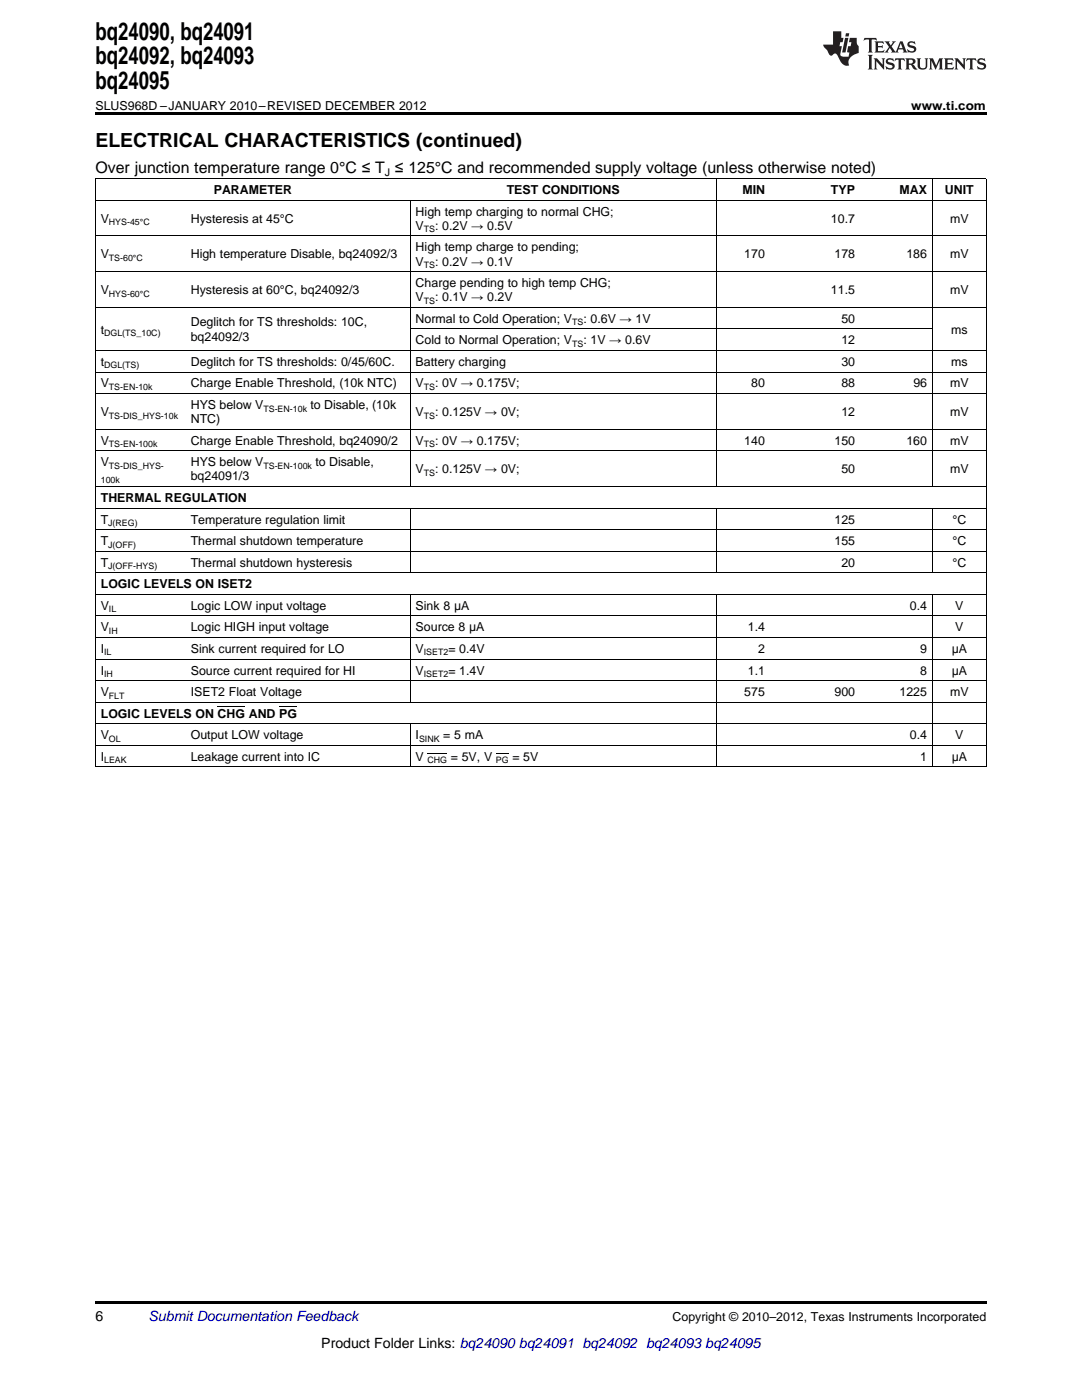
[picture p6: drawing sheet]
<svg xmlns="http://www.w3.org/2000/svg" width="216mm" height="279mm" viewBox="0 0 216 279" stroke-linecap="round" stroke-linejoin="round" font-family="sans-serif">
<defs><g id="words">
<g font-size="4.9">
<text x="19" y="7.9">bq24090, bq24091</text>
<text x="19" y="12.8">bq24092, bq24093</text>
<text x="19" y="17.8">bq24095</text>
</g>
<text font-size="3.9" x="19" y="29.3">ELECTRICAL CHARACTERISTICS (continued)</text>
<text font-size="3.2" x="19" y="34.4">Over junction temperature range 0°C ≤ T ≤ 125°C and recommended supply voltage (unless otherwise noted)</text>
<g font-size="2.8">
<text x="19" y="263.6">6</text>
<text x="64.1" y="269">Product Folder Links: bq24090 bq24091 bq24092 bq24093 bq24095</text>
</g>
<text font-size="2.8" fill="#0000c8" x="29.6" y="263.6">Submit Documentation Feedback</text>
<g font-size="2.5">
<text x="19" y="21.9">SLUS968D –JANUARY 2010–REVISED DECEMBER 2012</text>
<text x="181.8" y="21.9">www.ti.com</text>
<text x="42.7" y="38.7">PARAMETER</text>
<text x="101.1" y="38.7">TEST CONDITIONS</text>
<text x="148.1" y="38.7">MIN</text>
<text x="165.8" y="38.7">TYP</text>
<text x="179.5" y="38.7">MAX</text>
<text x="188.6" y="38.7">UNIT</text>
<text x="20.1" y="44.4">V</text>
<text x="38.1" y="44.4">Hysteresis at 45°C</text>
<text x="82.9" y="43">High temp charging to normal CHG;</text>
<text x="82.9" y="45.9">V</text>
<text x="86.8" y="45.9">: 0.2V → 0.5V</text>
<text x="165.8" y="44.4">10.7</text>
<text x="189.6" y="44.4">mV</text>
<text x="20.1" y="51.6">V</text>
<text x="38.1" y="51.6">High temperature Disable, bq24092/3</text>
<text x="82.9" y="50.2">High temp charge to pending;</text>
<text x="82.9" y="53">V</text>
<text x="86.8" y="53">: 0.2V → 0.1V</text>
<text x="148.5" y="51.6">170</text>
<text x="166.5" y="51.6">178</text>
<text x="180.9" y="51.6">186</text>
<text x="189.6" y="51.6">mV</text>
<text x="20.1" y="58.7">V</text>
<text x="38.1" y="58.7">Hysteresis at 60°C, bq24092/3</text>
<text x="82.9" y="57.3">Charge pending to high temp CHG;</text>
<text x="165.8" y="58.7">11.5</text>
<text x="189.6" y="58.7">mV</text>
<text x="38.1" y="65.2">Deglitch for TS thresholds: 10C,</text>
<text x="82.9" y="60.1">V</text>
<text x="82.9" y="64.4">Normal to Cold Operation; V</text>
<text x="86.8" y="60.1">: 0.1V → 0.2V</text>
<text x="116.4" y="64.4">: 0.6V → 1V</text>
<text x="167.9" y="64.4">50</text>
<text x="20.1" y="66.6">t</text>
<text x="38.1" y="68">bq24092/3</text>
<text x="82.9" y="68.7">Cold to Normal Operation; V</text>
<text x="116.4" y="68.7">: 1V → 0.6V</text>
<text x="167.9" y="68.7">12</text>
<text x="189.8" y="66.6">ms</text>
<text x="20.1" y="73">t</text>
<text x="20.1" y="77.3">V</text>
<text x="38.1" y="73">Deglitch for TS thresholds: 0/45/60C.</text>
<text x="38.1" y="77.3">Charge Enable Threshold, (10k NTC)</text>
<text x="82.9" y="73">Battery charging</text>
<text x="82.9" y="77.3">V</text>
<text x="86.8" y="77.3">: 0V → 0.175V;</text>
<text x="149.9" y="77.3">80</text>
<text x="167.9" y="73">30</text>
<text x="167.9" y="77.3">88</text>
<text x="182.2" y="77.3">96</text>
<text x="189.6" y="77.3">mV</text>
<text x="189.8" y="73">ms</text>
<text x="20.1" y="83">V</text>
<text x="38.1" y="81.6">HYS below V</text>
<text x="61.9" y="81.6">to Disable, (10k</text>
<text x="82.9" y="83">V</text>
<text x="86.8" y="83">: 0.125V → 0V;</text>
<text x="167.9" y="83">12</text>
<text x="189.6" y="83">mV</text>
<text x="20.1" y="88.8">V</text>
<text x="38.1" y="84.5">NTC)</text>
<text x="38.1" y="88.8">Charge Enable Threshold, bq24090/2</text>
<text x="82.9" y="88.8">V</text>
<text x="86.8" y="88.8">: 0V → 0.175V;</text>
<text x="148.5" y="88.8">140</text>
<text x="166.5" y="88.8">150</text>
<text x="180.9" y="88.8">160</text>
<text x="189.6" y="88.8">mV</text>
<text x="20.1" y="93.1">V</text>
<text x="38.1" y="93.1">HYS below V</text>
<text x="38.1" y="95.9">bq24091/3</text>
<text x="62.9" y="93.1">to Disable,</text>
<text x="82.9" y="94.5">V</text>
<text x="86.8" y="94.5">: 0.125V → 0V;</text>
<text x="167.9" y="94.5">50</text>
<text x="189.6" y="94.5">mV</text>
<text x="20.1" y="100.2">THERMAL REGULATION</text>
<text x="20.1" y="104.5">T</text>
<text x="38.1" y="104.5">Temperature regulation limit</text>
<text x="166.5" y="104.5">125</text>
<text x="190" y="104.5">°C</text>
<text x="20.1" y="108.8">T</text>
<text x="20.1" y="113.1">T</text>
<text x="38.1" y="108.8">Thermal shutdown temperature</text>
<text x="38.1" y="113.1">Thermal shutdown hysteresis</text>
<text x="166.5" y="108.8">155</text>
<text x="167.9" y="113.1">20</text>
<text x="190" y="108.8">°C</text>
<text x="190" y="113.1">°C</text>
<text x="20.1" y="117.4">LOGIC LEVELS ON ISET2</text>
<text x="20.1" y="121.7">V</text>
<text x="38.1" y="121.7">Logic LOW input voltage</text>
<text x="82.9" y="121.7">Sink 8 μA</text>
<text x="181.5" y="121.7">0.4</text>
<text x="190.6" y="121.7">V</text>
<text x="20.1" y="126">V</text>
<text x="20.1" y="130.3">I</text>
<text x="38.1" y="126">Logic HIGH input voltage</text>
<text x="38.1" y="130.3">Sink current required for LO</text>
<text x="82.9" y="126">Source 8 μA</text>
<text x="82.9" y="130.3">V</text>
<text x="89.5" y="130.3">= 0.4V</text>
<text x="149.2" y="126">1.4</text>
<text x="151.3" y="130.3">2</text>
<text x="183.6" y="130.3">9</text>
<text x="189.9" y="130.3">μA</text>
<text x="190.6" y="126">V</text>
<text x="20.1" y="134.6">I</text>
<text x="38.1" y="134.6">Source current required for HI</text>
<text x="82.9" y="134.6">V</text>
<text x="89.5" y="134.6">= 1.4V</text>
<text x="149.2" y="134.6">1.1</text>
<text x="183.6" y="134.6">8</text>
<text x="189.9" y="134.6">μA</text>
<text x="20.1" y="138.9">V</text>
<text x="20.1" y="143.2">LOGIC LEVELS ON CHG AND PG</text>
<text x="38.1" y="138.9">ISET2 Float Voltage</text>
<text x="148.5" y="138.9">575</text>
<text x="166.5" y="138.9">900</text>
<text x="179.5" y="138.9">1225</text>
<text x="189.6" y="138.9">mV</text>
<text x="20.1" y="147.5">V</text>
<text x="38.1" y="147.5">Output LOW voltage</text>
<text x="82.9" y="147.5">I</text>
<text x="88.4" y="147.5">= 5 mA</text>
<text x="181.5" y="147.5">0.4</text>
<text x="190.6" y="147.5">V</text>
<text x="20.1" y="151.8">I</text>
<text x="38.1" y="151.8">Leakage current into IC</text>
<text x="82.9" y="151.8">V</text>
<text x="90" y="151.8">= 5V, V</text>
<text x="102.2" y="151.8">= 5V</text>
<text x="183.6" y="151.8">1</text>
<text x="189.9" y="151.8">μA</text>
<text x="134.2" y="263.6">Copyright © 2010–2012, Texas Instruments Incorporated</text>
</g>
<text font-size="2.1" x="76.8" y="35.1">J</text>
<g font-size="1.8">
<text x="21.7" y="44.9">HYS-45°C</text>
<text x="84.6" y="46.4">TS</text>
<text x="21.7" y="52.1">TS-60°C</text>
<text x="84.6" y="53.5">TS</text>
<text x="21.7" y="59.2">HYS-60°C</text>
<text x="84.6" y="60.6">TS</text>
<text x="114.2" y="64.9">TS</text>
<text x="20.8" y="67.1">DGL(TS_10C)</text>
<text x="114.2" y="69.2">TS</text>
<text x="20.8" y="73.5">DGL(TS)</text>
<text x="21.7" y="77.8">TS-EN-10k</text>
<text x="84.6" y="77.8">TS</text>
<text x="21.7" y="83.5">TS-DIS_HYS-10k</text>
<text x="52.6" y="82.1">TS-EN-10k</text>
<text x="84.6" y="83.5">TS</text>
<text x="21.7" y="89.3">TS-EN-100k</text>
<text x="84.6" y="89.3">TS</text>
<text x="21.7" y="93.6">TS-DIS_HYS-</text>
<text x="52.6" y="93.6">TS-EN-100k</text>
<text x="84.6" y="95">TS</text>
<text x="20.1" y="96.4">100k</text>
<text x="21.6" y="105">J(REG)</text>
<text x="21.6" y="109.3">J(OFF)</text>
<text x="21.6" y="113.6">J(OFF-HYS)</text>
<text x="21.7" y="122.2">IL</text>
<text x="20.8" y="130.8">IL</text>
<text x="21.7" y="126.5">IH</text>
<text x="84.6" y="130.8">ISET2</text>
<text x="20.8" y="135.1">IH</text>
<text x="84.6" y="135.1">ISET2</text>
<text x="21.7" y="139.4">FLT</text>
<text x="21.7" y="148">OL</text>
<text x="83.6" y="148">SINK</text>
<text x="20.8" y="152.3">LEAK</text>
<text x="85.3" y="152.3">CHG</text>
<text x="99" y="152.3">PG</text>
</g>
</g></defs>
<path d="M19 22.5h177.8v.5h-177.8zM19 259.7h177.8v.5h-177.8z" fill="#000"/>
<g fill="none" stroke="#000" stroke-width=".2">
<path d="M19 40h177.8M19 35.6h177.8M19.1 35.7v117.4M142.9 35.7v61.5M186 35.7v61.5M196.8 35.7v117.4M19 54.2h177.8M19 47.1h177.8M81.8 40v57.2M19 78.5h177.8M19 74.2h177.8M19 69.9h177.8"/>
<path d="M19 61.3h177.8M81.9 65.6h104.2M19 97.1h177.8M19 90h177.8M19 85.7h177.8M19 118.6h177.8M19 114.3h177.8M19 110h177.8M19 105.7h177.8M19 101.4h177.8M81.8 101.5v12.9M81.8 118.7v21.5"/>
<path d="M142.9 101.5v12.9M142.9 118.7v34.4M186 101.5v12.9M186 118.7v34.4M19 135.8h177.8M19 131.5h177.8M19 127.2h177.8M19 122.9h177.8M19 153.1h177.8M19 148.7h177.8M19 144.4h177.8M19 140.1h177.8"/>
<path d="M81.8 144.5v8.6"/>
</g>
<g fill="#231f20">
<path d="M172.5 7.6l-.1 .5 .4-.2h.6v.1v2.1l-.2 .4h.9l-.2-.4v-2.1l.1-.1h.5l.5 .2-.2-.5zM174.5 8.3l.2 .3v1.5l-.2 .4h1.8l.2-.6a1.04 1.04 0 0 1-1.3 .2v-.7h.6l.3 .2v-.6l-.3 .2h-.6v-.6l.8-.1 .4 .3-.2-.5zM176.5 8.3l.9 1.1-.9 1.1h.8l-.2-.2 .4-.7 .5 .7-.2 .2h1.5l-.2-.2 .2-.4h.9l.1 .4-.2 .2h1l-.3-.3-.7-1.9h-.5l-.9 2-.8-1 .9-1h-.8l.1 .3-.4 .5-.3-.6 .1-.2zM179.7 8.6l.4 1h-.7zM181.3 8.4a.63 .63 0 0 0-.2 .7 .63 .63 0 0 0 .6 .4l.6 .2 .1 .2a.75 .75 0 0 1-.7 .4 .75 .75 0 0 1-.6-.5l.1 .7 .1-.1a1.11 1.11 0 0 0 1.5-.6 1.13 1.13 0 0 0-1.2-.8l-.1-.4a1.04 1.04 0 0 1 1.2 .2l-.2-.5-.2 .1-.4-.2zM173.2 10.9l.2 .4v2.2l-.2 .4h1l-.3-.4v-2.2l.3-.4zM174.3 11.6l.3 .4v1.5l-.3 .4h.8l-.2-.4v-1.3l1.5 1.7v-1.9l.2-.4h-.7l.2 .4v.9l-1.1-1.3zM177 11.8a.62 .62 0 0 0-.2 .7 .62 .62 0 0 0 .6 .4l.6 .1 .1 .3a.76 .76 0 0 1-.7 .3 .76 .76 0 0 1-.7-.4l.2 .7 .1-.1a1.11 1.11 0 0 0 1.5-.6 1.13 1.13 0 0 0-1.2-.8l-.1-.4a1.04 1.04 0 0 1 1.2 .2l-.2-.6-.2 .1-.5-.1zM178.7 11.6l-.2 .6a.61 .61 0 0 1 .8-.3v1.6l-.2 .4h.9l-.2-.4v-1.6a.63 .63 0 0 1 .7 .3l-.1-.6zM180.6 11.6l.3 .4v1.5l-.3 .4h1l-.2-.2-.1-.8 .6 .2a.76 .76 0 0 0 1.2 .7l-1-1a.58 .58 0 0 0 .6-.5 .58 .58 0 0 0-.5-.6zM181.4 11.9h.1a.45 .45 0 0 1 .5 .1 .45 .45 0 0 1 .1 .5l-.8 .2zM182.9 11.6l.2 .2a2.17 2.17 0 0 0 .3 1.9 .99 .99 0 0 0 1.6-.6v-1.1l.2-.4h-.7l.2 .2a1.92 1.92 0 0 1-.2 1.8 .6 .6 0 0 1-.9-.5v-1.1l.2-.4zM185.4 11.6l.2 .4v1.5l-.2 .4h.7l-.2-.4v-1.4l.8 1.8 .8-1.8v1.4l-.2 .4h.9l-.2-.4v-1.5l.2-.4h-.8l-.6 1.5-.6-1.5zM188.4 11.6l.2 .4v1.5l-.2 .4h1.8l.1-.6a1.04 1.04 0 0 1-1.2 .1v-.6h.5l.4 .2v-.6l-.4 .2h-.5v-.7h.8l.3 .3-.1-.6zM190.5 11.6l.2 .4v1.5l-.2 .4h.7l-.2-.4v-1.3l1.5 1.7v-1.9l.2-.4h-.7l.2 .4v.9l-1.1-1.3zM192.9 11.6l-.1 .6a.61 .61 0 0 1 .7-.3l.1 1.6-.3 .4h1l-.3-.4 .1-1.6a.63 .63 0 0 1 .7 .3l-.1-.6zM195.2 11.8a.62 .62 0 0 0-.2 .7 .62 .62 0 0 0 .6 .4l.6 .1 .1 .3a.76 .76 0 0 1-.7 .3 .76 .76 0 0 1-.6-.4l.1 .7 .1-.1a1.11 1.11 0 0 0 1.6-.6 1.13 1.13 0 0 0-1.3-.8l-.1-.4a1.04 1.04 0 0 1 1.2 .2l-.1-.6-.2 .1-.5-.1z"/>
<path d="M166.2 6.3v2.6h-1.9v.4l.8 .9a.91 .91 0 0 0 1 .8 .56 .56 0 0 1 .5-.3 .56 .56 0 0 1 .5 .3l.4 .8a1.53 1.53 0 0 0 1.9 1.2 1.54 1.54 0 0 1 1-2.1l.9-.3v-1.4a1.52 1.52 0 0 1-.4-1.6h-1.3l-.2 .8h.5l-.2 .8h-.5l-.1 1v.2l.4 .1-.2 .8a1.93 1.93 0 0 1-1.6-.3l.3-1.8h-.5l.2-.8h.4l.2-.8h-.4v-1.3zM168.6 7.6l-.6 2.9h.7l.6-2.9zM168.8 6.6l-.1 .7h.6l.2-.7z"/>
</g>
<path d="M43.4 141.1h5.5M55.7 141.1h3.6M85.3 150.4h3.9M99 150.4h2.5" fill="none" stroke="#000" stroke-width=".2"/>
<use href="#words"/>
</svg>
